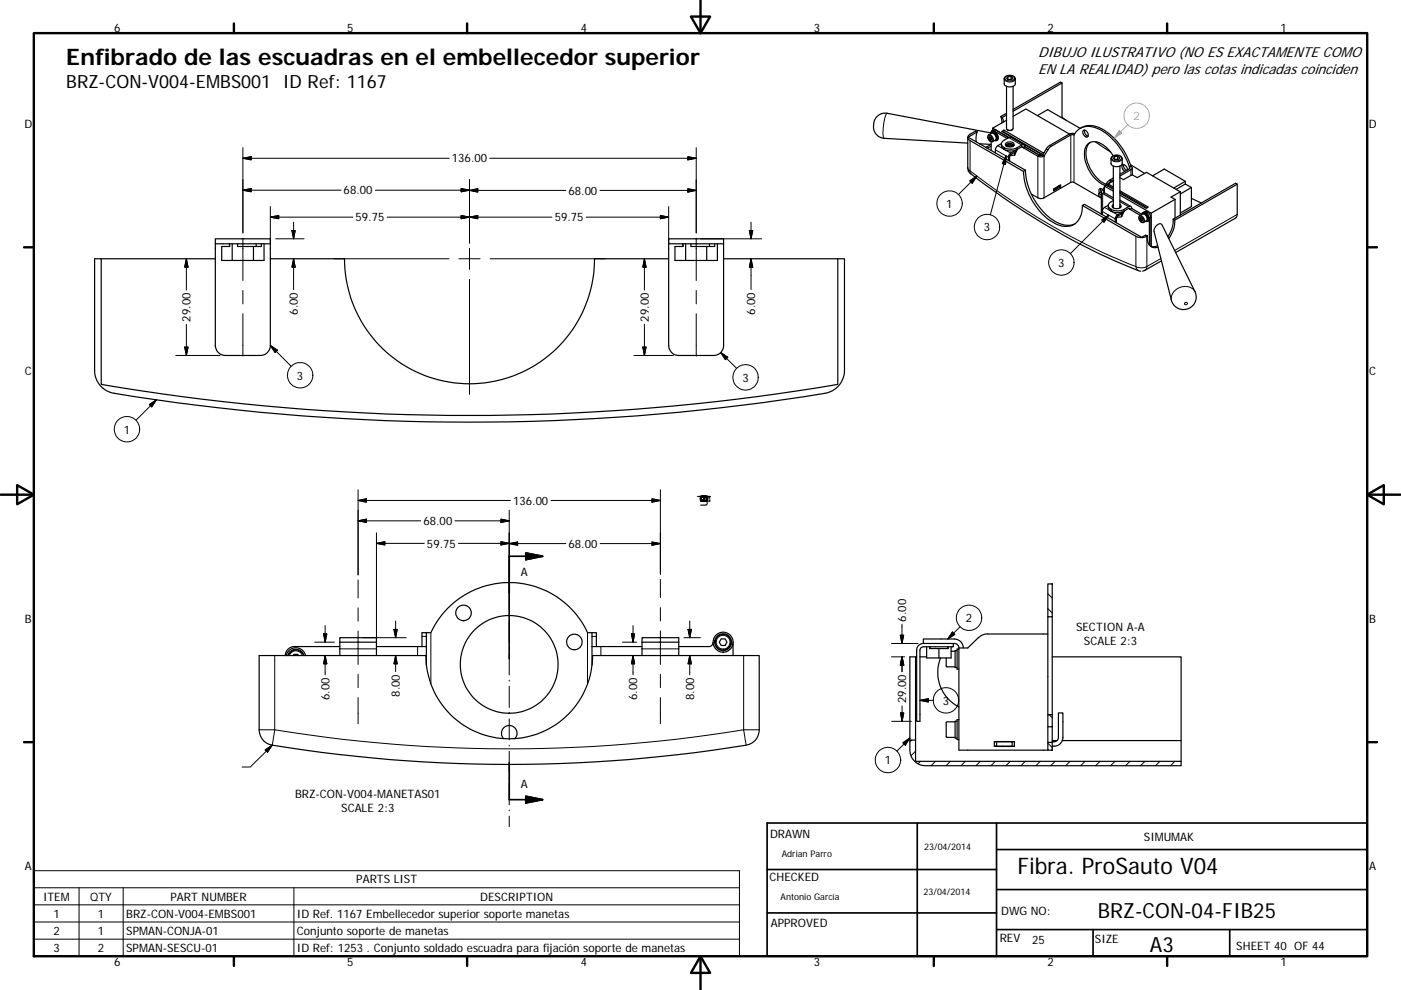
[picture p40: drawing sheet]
<svg xmlns="http://www.w3.org/2000/svg" width="297mm" height="210mm" viewBox="0 0 297 210" stroke-linecap="round" stroke-linejoin="round" font-family="sans-serif">
<defs><g id="words">
<g font-size="4.8">
<text x="14" y="13.7">Enfibrado de las escuadras en el embellecedor superior</text>
<text x="215.7" y="185.3">Fibra. ProSauto V04</text>
</g>
<g font-size="4.4">
<text x="232.8" y="194.6">BRZ-CON-04-FIB25</text>
<text x="243.8" y="201.8">A3</text>
</g>
<text font-size="3.9" x="14" y="18.6">BRZ-CON-V004-EMBS001 ID Ref: 1167</text>
<g font-size="3.1">
<text x="220.1" y="15.6">EN LA REALIDAD) pero las cotas indicadas coinciden</text>
<text x="220.1" y="12.2">DIBUJO ILUSTRATIVO (NO ES EXACTAMENTE COMO</text>
</g>
<g font-size="2.9">
<text x="148.5" y="104.9" transform="rotate(90 148.5 104.9)">E</text>
<text x="148.5" y="104.9" transform="rotate(90 148.5 104.9)">m</text>
<text x="148.5" y="104.9" transform="rotate(90 148.5 104.9)">b</text>
<text x="148.5" y="104.9" transform="rotate(90 148.5 104.9)">e</text>
<text x="148.5" y="104.9" transform="rotate(90 148.5 104.9)">l</text>
<text x="148.5" y="104.9" transform="rotate(90 148.5 104.9)">c</text>
<text x="148.5" y="104.9" transform="rotate(90 148.5 104.9)">d</text>
<text x="148.5" y="104.9" transform="rotate(90 148.5 104.9)">o</text>
<text x="148.5" y="104.9" transform="rotate(90 148.5 104.9)">r</text>
<text x="148.5" y="104.9" transform="rotate(90 148.5 104.9)">s</text>
<text x="148.5" y="104.9" transform="rotate(90 148.5 104.9)">u</text>
<text x="148.5" y="104.9" transform="rotate(90 148.5 104.9)">p</text>
<text x="148.5" y="104.9" transform="rotate(90 148.5 104.9)">i</text>
</g>
<g font-size="2.5">
<text x="24.2" y="6.8">6</text>
<text x="73.6" y="6.8">5</text>
<text x="123.1" y="6.8">4</text>
<text x="172.6" y="6.8">3</text>
<text x="222.1" y="6.8">2</text>
<text x="271.5" y="6.8">1</text>
<text x="5.2" y="27.1">D</text>
<text x="290.2" y="27.1">D</text>
<text x="95.8" y="34.5">136.00</text>
<text x="72.9" y="41.2">68.00</text>
<text x="120.5" y="41.3">68.00</text>
<text x="75.4" y="47">59.75</text>
<text x="117.6" y="47">59.75</text>
<text x="200.6" y="44.1">1</text>
<text x="208.6" y="49.1">3</text>
<text x="224.3" y="56.6">3</text>
<text x="40.4" y="68.2" transform="rotate(-90 40.4 68.2)">29.00</text>
<text x="63.2" y="66.8" transform="rotate(-90 63.2 66.8)">6.00</text>
<text x="137.6" y="68.2" transform="rotate(-90 137.6 68.2)">29.00</text>
<text x="160.1" y="66.8" transform="rotate(-90 160.1 66.8)">6.00</text>
<text x="5.3" y="79.6">C</text>
<text x="63" y="80.5">3</text>
<text x="157.4" y="81">3</text>
<text x="290.3" y="79.6">C</text>
<text x="26.2" y="91.9">1</text>
<text x="108.8" y="107">136.00</text>
<text x="89.8" y="111.3">68.00</text>
<text x="90.5" y="116.1">59.75</text>
<text x="120.6" y="116.2">68.00</text>
<text x="110.4" y="122.2">A</text>
<text x="192.1" y="131.8" transform="rotate(-90 192.1 131.8)">6.00</text>
<text x="204.8" y="131.9">2</text>
<text x="5.3" y="132.1">B</text>
<text x="228.2" y="133.8">SECTION A-A</text>
<text x="229.8" y="136.8">SCALE 2:3</text>
<text x="290.3" y="132.1">B</text>
<text x="69.9" y="148.5" transform="rotate(-90 69.9 148.5)">6.00</text>
<text x="84.8" y="147.8" transform="rotate(-90 84.8 147.8)">8.00</text>
<text x="135.1" y="148.5" transform="rotate(-90 135.1 148.5)">6.00</text>
<text x="147.1" y="148.5" transform="rotate(-90 147.1 148.5)">8.00</text>
<text x="192.1" y="149.2" transform="rotate(-90 192.1 149.2)">29.00</text>
<text x="199.9" y="149.5">3</text>
<text x="110.4" y="167.1">A</text>
<text x="187.6" y="162.1">1</text>
<text x="62.6" y="169.3">BRZ-CON-V004-MANETAS01</text>
<text x="72.3" y="172.3">SCALE 2:3</text>
<text x="163.3" y="177.7">DRAWN</text>
<text x="242.5" y="178.3">SIMUMAK</text>
<text x="5.3" y="184.5">A</text>
<text x="290.3" y="184.5">A</text>
<text x="9.2" y="191">ITEM</text>
<text x="19.1" y="191">QTY</text>
<text x="36.1" y="191">PART NUMBER</text>
<text x="75.5" y="187.4">PARTS LIST</text>
<text x="101.8" y="191">DESCRIPTION</text>
<text x="163.2" y="187">CHECKED</text>
<text x="11.3" y="194.6">1</text>
<text x="20.8" y="194.6">1</text>
<text x="26.8" y="194.6">BRZ-CON-V004-EMBS001</text>
<text x="62.9" y="194.7">ID Ref. 1167 Embellecedor superior soporte manetas</text>
<text x="163.4" y="196.6">APPROVED</text>
<text x="212.3" y="194">DWG NO:</text>
<text x="11.3" y="198.3">2</text>
<text x="11.3" y="201.9">3</text>
<text x="20.8" y="198.2">1</text>
<text x="20.8" y="201.9">2</text>
<text x="26.8" y="198.3">SPMAN-CONJA-01</text>
<text x="26.8" y="201.9">SPMAN-SESCU-01</text>
<text x="62.9" y="198.3">Conjunto soporte de manetas</text>
<text x="62.9" y="202">ID Ref: 1253 . Conjunto soldado escuadra para fijación soporte de manetas</text>
<text x="212" y="199.7">REV</text>
<text x="218.8" y="200.2">25</text>
<text x="232.2" y="200">SIZE</text>
<text x="262.1" y="201.4">SHEET 40 OF 44</text>
<text x="24.2" y="204.9">6</text>
<text x="73.6" y="204.9">5</text>
<text x="123.1" y="204.9">4</text>
<text x="172.6" y="204.9">3</text>
<text x="222.1" y="204.9">2</text>
<text x="271.5" y="204.9">1</text>
</g>
<text font-size="2.5" fill="#f0f" x="240.3" y="25.5">2</text>
<g font-size="1.9">
<text x="165.7" y="181.7">Adrian Parro</text>
<text x="195.9" y="180.4">23/04/2014</text>
<text x="165.5" y="191">Antonio García</text>
<text x="195.8" y="189.9">23/04/2014</text>
</g>
</g></defs>
<g fill="none" stroke="#000" stroke-width=".25">
<path d="M213.1 16.3a1.36 1.36 0 0 1 2.2 .4v1.1a1.35 1.35 0 0 1-2.4 0v-1.2zM213.4 18.3v9a.8 .8 0 0 0 1.4 0v-9M213.7 16.3l.7-.1 .4 .4-.3 .3h-.7l-.4-.3zM213.7 16.3v.5h.7M214.4 16.8l.1 .1M214.4 16.2v.6M225.2 17.6l-10.4 6M225.2 17.6l-.4-.2-10 5.8M225.2 17.6v7.3l.8 .6M205.2 29.2v6.4l.2 .7a62.7 62.7 0 0 0 8.2 6.2 133.2 133.2 0 0 0 28.2 15M205.4 36.3h-.1M207.2 28l-.4-.2-1.1 .7a.71 .71 0 0 0-.5 .6 .71 .71 0 0 0 .5 .7l11.3 6.6"/>
<path d="M207.2 28l-.3 1.1 .1 1M207.2 28l-1.9 1.1 12.1 7M207.7 30.5l2.4 .1M209.5 28.7l.7-.4a.93 .93 0 0 1 .8 1.4l-.6 .4a.97 .97 0 0 1-.9-1.4zM209.8 29l.5 .5-.2 .2-.3-.1-.1-.4zM209.9 29.1l-.2 .1M210 30.6l-1 .6M210.1 29.1l.1 .3M210.1 28.2l-22-4.2a2.73 2.73 0 0 0-2.8 1.8 2.73 2.73 0 0 0 .9 3.1l1.2 .4 17.8 1.1M210.1 31l-.8 .4M210.1 28.1l.2-.4h.3l2.9 1.7M210.1 30.1v1.8"/>
<path d="M210.2 29.4h.1M210.2 29.4l-.4 .2M210.2 28.2a.97 .97 0 0 1 1.2 1.2l-.3 .3M210.2 28a1.25 1.25 0 0 1 1.2 1.8h-.5a.69 .69 0 0 0 .4-.6 .69 .69 0 0 0-.3-.6 .56 .56 0 0 0-1-.2zM210.3 28a1.12 1.12 0 0 1 1.4 1.2l-.1 .3-.3 .3M210.3 27.7l.5-.2 .3 .1 2.8 1.6-1 .5a.84 .84 0 0 0-.6 .9 .84 .84 0 0 0 .7 .7l.2 .2a3.2 3.2 0 0 0 2.4-.2l1-.5a.41 .41 0 0 1 .5-.1 .41 .41 0 0 1 .2 .4M210.5 27.2v.5M212.2 24.7l.3 .2M212.2 24.7l.2 1.4M212.3 30.5l-.8 .4-.3 .4-.2 1.1M212.3 30.5a1.51 1.51 0 0 0 1.9 1.5l1.2-.2 1.4-.7 .2 .2M212.5 24.9l.3 1"/>
<path d="M212.8 27.6l-.4 .3 8.3 4.8v.3M212.8 27.6l8.4 4.8M212.8 27.6v.4M212.8 28v.1M212.8 28l8.3 4.8M213.2 30.8a1.25 1.25 0 0 1 1.8 0M213.2 30.4a1.01 1.01 0 0 1 1.8 .4 1.14 1.14 0 0 1-1.9-.2zM213.3 31a1.31 1.31 0 0 1 1.5 0M213.4 25.5l-2.9 1.7 3.4 2M213.4 24l-1.2 .7M213.4 24.4l-.9 .5M213.6 27.5l.3 .2 .7-.2"/>
<path d="M213.6 31.1l.4-.1 .6 .1M213.9 29.2l.5-.1 2.7 1.6M214.8 24.7l2.7-1.6 9.2 5.3M215.1 32.9l-1 .1M215.1 32.3v.6M215.4 31.8l-1.4 1-.2 .4v.8M215.5 32l-.4 .9M215.7 31.6l-.3 .6-1.2 .7-.1 1.3M217 31.3l3 1.8 .5 .2 .9-.2M217 36.4a13.4 13.4 0 0 0 7.3 11.3 3.5 3.5 0 0 0 5.1-3.1l.1-1M217.3 31.1l-.3 .2M217.3 31.1l3.1 1.8"/>
<path d="M217.3 31.1l3.1 1.8 .3-.2M217.4 36.1l-.4 .3M217.4 36.1a13.6 13.6 0 0 0 7.1 11.2 4.3 4.3 0 0 0 3.4 .2M220 24.5l2.1-1.2 6.9 3.9a4.7 4.7 0 0 1 5.4 .6 14.6 14.6 0 0 1 5.4 7.4M220.4 32.9h.6M220.4 32.9h.1M221 32.9h.1M221 32.9l.4 .2M221.2 32.4v.3M221.4 33.1l1.3-2 4.3-2.5h.6a3.7 3.7 0 0 1 5.1-1.3 14.3 14.3 0 0 1 6.9 8.4l-2.2 1.3M221.4 32.3l-.2 .1M224.5 39.5l.4 .1v-.4l-1.5 .9v.4l1.5-.9"/>
<path d="M224.5 39.4v.2l-1.1 .7M225.2 24.9h-.2M227.9 28.4h-1l-4.5 2.6-.4 .4-1 1.5M229.6 27.7a.85 .85 0 0 1 1 .3 .85 .85 0 0 1 0 1 .94 .94 0 0 1-1-1.3zM230 27.6a1.11 1.11 0 0 0 .7 1.3M230.4 28.7l.1 .1M231.2 30.2a3.6 3.6 0 0 0-.7 3.9 8 8 0 0 0 4 5M232.2 30.1l3.3 2.2M233.4 40l.1 .7-.5 .3M234.2 39.6l-.4 .7M234.2 39.5v1.4M234.2 39.5l.3-.2 1.5 .9"/>
<path d="M234.2 39.5l1.8 1.1M234.9 39l-.1 .4 .1-.1 1.1 .6M234.9 39v.3M234.9 39l1.1 .6M235.7 33.3a1.36 1.36 0 0 1 2.2 .3v1.1a1.37 1.37 0 0 1-2.3 0v-1.2zM236 33a5.2 5.2 0 0 0-4.3-2.9 2.29 2.29 0 0 0-1.8 2.8 7.7 7.7 0 0 0 4.5 6.4M236 38.1l-.6 .4-.4 .5M236 37.8l-1.2 .8-.5 .8M236 38.4l-1.1 .6M236 35.2v8.9M236.3 33.2v.6M236.3 33.2l.7-.1 .4 .3-.2 .4-.7 .1-.4-.3z"/>
<path d="M237 33.7l.1 .1M237 33.7l-.6 .1M237 33.1v.6M237.4 37.7l.8 .4 1.8-1 1.1 .6 2-1.1 7.2 4.1M237.4 35.2v8.9M238.2 34.9a1.15 1.15 0 0 0 .6 1.3M239.1 36a.92 .92 0 0 0-1.1-1 1.06 1.06 0 0 0 .5 1.3M239.7 34.9l3 1.9M239.8 35.2a.39 .39 0 0 1 .3 .4 .39 .39 0 0 1-.3 .4l-2.4 1.3M239.8 35.2l-.3 .2M240.1 35.6v1.5M244.4 37.3l2.4-1.4 4.5 2.6v.5l1.3 .8"/>
<path d="M251.3 38.5l-2.4 1.4M251.3 39l-1.9 1.2M252.6 39.8v4l-2.3 1.4M252.6 39.8l-2.3 1.3M262.3 39.1v6.4l-.2 .6-12.8 7.5M262.3 39.1l-13.3 7.6M262.3 39.1l-.3-.2-13.3 7.6M20.1 54.9h1.4v26.6a466.4 466.4 0 0 0 156.1 0v-26.6h1.4v23.6a4.9 4.9 0 0 1-4.1 4.9 464.3 464.3 0 0 1-151.5-.2 4.9 4.9 0 0 1-3.3-4.7zM21.5 54.9h24.2M45.7 50.7h11.6v1h-11.6zM45.7 51.7v21.6a2.13 2.13 0 0 0 2.1 2.1h7.4a2.1 2.1 0 0 0 2.1-2.1v-21.6M48.7 51.7v.6h-1.7v2.9h6.7"/>
<path d="M49.2 51.7v3.5M50.4 51.7v.6h5v-.6M53.7 52.3v2.9M54.3 51.7v.6M56 51.7v3.5h-2.3M57.3 54.9h15.7a26.5 26.5 0 0 0 26.5 26.5 26.5 26.5 0 0 0 26.5-26.5h15.8M141.8 51.7v21.6a2.13 2.13 0 0 0 2.1 2.1h7.4a2.06 2.06 0 0 0 2.1-2.1v-21.6M141.8 50.7h11.6v1h-11.6zM144.8 51.7v.6h-1.7v2.9h6.7M145.4 51.7v3.5M146.5 51.7v.6h5v-.6M149.8 52.3v2.9"/>
<path d="M150.4 51.7v.6M152.1 51.7v3.5h-2.3M153.4 54.9h24.2M218.7 41.2l1.3 .8a1.36 1.36 0 0 0 1.4 0l6-3.4 6.1 3.4M233 41l.5 .4M233 41v.5l.5 .3M233.5 40.7v4.7M233.8 40.3a.4 .4 0 0 0-.3 .4 .4 .4 0 0 0 .3 .3l2.2 1.3M233.8 40.3l.3 .2M233.8 40.3a.46 .46 0 0 0-.7-.3 .46 .46 0 0 0-.1 .7l.1 .2M234.1 40.5l-.1 .1 .1 .3 1.9 1.1M234.2 40.4l-.1 .1"/>
<path d="M235 43.6a1.48 1.48 0 0 0 1.8 1.5l1.3-.2 1.2-.7h.2l.1 .2M235 43.5l-.8 .5-.4 .4-.1 1.1M236 44h.1M236 42.5l-.5 .3a.84 .84 0 0 0-.5 .9 .84 .84 0 0 0 .6 .7l.2 .1a3.3 3.3 0 0 0 2.5-.1l1-.6a.43 .43 0 0 1 .4 0 .43 .43 0 0 1 .3 .4M236 43.7l-.1 .2M236 43.3a.51 .51 0 0 0-.1 .7 .51 .51 0 0 0 .7 .2 .69 .69 0 0 0 .7 0 .69 .69 0 0 0 .3-.7l-.2-.2M237.4 42.5l2.4 1.3M237.4 43.7l.2 .2M237.4 44h.1M237.4 40.5l6.1 3.4-.5 .3-5.6-3.2M237.4 40.7l5.8 3.4M237.4 41.4l6.7 3.8"/>
<path d="M237.8 46l-1.1 .1M237.8 45.4v.6M238.1 44.9l-1.4 .8-.3 .6v.8M238.2 45.1h.1M238.2 45.1l-.4 .9M238.4 44.7l-.4 .5-1.2 .8-.1 1.2M239.6 44.4l2.2 1.3M240 44.2l-.4 .2M240 44.2l2.1 1.2M241.9 46.1l.4 .6-.2 .2-.2-.2-.2-.4zM242 46.2l-.3 .1M242.1 46.3l.1 .2"/>
<path d="M242.2 46.5h.1M242.2 46.5l-.3 .2M242.2 45.3a.97 .97 0 0 1 1 .4 .97 .97 0 0 1 .1 1l-.2 .2M242.2 45.1a1.23 1.23 0 0 1 1.2 1.8h-.5a.75 .75 0 0 0 .5-.6 .75 .75 0 0 0-.5-.7l-.4-.3-.4 .2zM242.3 45.1a1.13 1.13 0 0 1 1.4 1.3l-.1 .3-.3 .2M242.6 45a1.17 1.17 0 0 1 1.4 1.2v6.1M243.3 50.1h-.1M243.3 50.1a1.89 1.89 0 0 0 1.7 2.4l.5-.1M243.3 50.1l-.4-.2-.8 .4-12.2-7-.4 .3 11.3 6.5a2.6 2.6 0 0 0 2.4 0M243.7 46.4v5.6M244.1 45.2v7.1M245.1 47.9a.78 .78 0 0 1 1.3-.2l7 14.2a2.67 2.67 0 0 1-1.5 3.6 2.67 2.67 0 0 1-3.5-1.8l-3.7-14.6v-.5z"/>
<path d="M245.4 52.1l-.8 .2-.7-.1M246.2 55.3l-4 2.2M248.7 46.5l.3 .2M248.7 46.5a5.6 5.6 0 0 1-1.1 3.7M249 46.7a5.7 5.7 0 0 1-1.2 3.9M249.1 42.3v4M249.1 42.3l-5 2.9M250.3 40.7l-2 1.1 .8 .5M250.3 40.7v4.9M252.6 42.1l2.1 1M54.9 139h35.4a17.7 17.7 0 0 0 17.7 17.7 17.7 17.7 0 0 0 17.6-17.7h35.4v15.8a3.2 3.2 0 0 1-2.8 3.3 307.9 307.9 0 0 1-101.2-.2 3.3 3.3 0 0 1-2.1-3.1zM60.7 139a2.13 2.13 0 0 1 2-1.6 2.13 2.13 0 0 1 2.1 1.6"/>
<path d="M61 139a1.79 1.79 0 0 1 1.7-1.3 1.79 1.79 0 0 1 1.8 1.3M61.1 139a1.66 1.66 0 0 1 1.6-1.1 1.66 1.66 0 0 1 1.6 1.1M62.2 139l.1-.2h.9l.1 .2M72 136.2v2.8M72 136.2h7.8M72 137.1h-9.6a1.94 1.94 0 0 0-1.9 1.9M72 136.2v-.9h7.8v.9M79.8 137.1h10.6M79.8 136.2v2.8M89.5 137.1v-2.9h.9v6.9M90.4 134.2h1a18.3 18.3 0 0 1 16.6-10.6 18.3 18.3 0 0 1 16.6 10.6h.9M125.5 137.1h10.6"/>
<path d="M125.5 134.2h.9v2.9M125.5 134.2v6.9M136.1 136.2v2.8M136.1 136.2h7.8M136.1 136.2v-.9h7.8v.9M143.9 136.2v2.8M151.2 136.2a.9 .9 0 0 1-.9 .9h-6.4M151.5 136h.2M151.6 135.9h.1M151.6 135.9l-.1 .1M151.6 135.9a1.8 1.8 0 0 1 2.8-1.1 1.8 1.8 0 0 1-.3 3 1.8 1.8 0 0 1-2.6-1.8M152.9 135.5h.8l.4 .7-.4 .7h-.8l-.4-.7z"/>
<path d="M155.4 136.2v2.8M194.1 139.3h.2M195 139.3h1.5M195.8 136.5v-1h6.5a1.94 1.94 0 0 1 2 1.9M196.5 137.2v2.4h5.2v-2.4M197.1 137.2v.4h3.9v-.4M197.2 137.2v.4M199.1 137.6v2M199.4 139.6a8.2 8.2 0 0 0 3.9 10.3M200.6 139.6v1.7l1.9 .1M201 137.2v.4M201.7 138.1h.8"/>
<path d="M202.1 136.5v.7h-6.3l-.5 .2-.2 .4-.1 15.2h-.7v-15.1a1.39 1.39 0 0 1 1.5-1.4h6.5a.94 .94 0 0 1 1 .9M202.9 138h-.4v3.6h.4M203.3 137.4v21.7h18.9M203.3 137.7h-.4v4.2h.4M222.2 123.8h.9v7h-.9zM222.2 130.8v20.8M222.2 134.5h-13.4l-1.4 .8-2.2 2.1h-1.9M223.1 139.3h27.3v22.2M223.1 130.8v20.8M106.8 156.7a1.65 1.65 0 0 1 0-2.3 1.65 1.65 0 0 1 2.3 0 1.65 1.65 0 0 1 .1 2.3M192.9 157h1.2v4.5h56.3v.9h-54.2a3.4 3.4 0 0 1-3.3-3.3zM192.9 157v-17.7h1.2v17.7"/>
<path d="M202.5 153.1h-1.7l-.2 .1v3.1l1.9 .1M202.9 153h-.4v3.5h.4M203.3 152.6h-.4v4.3h.4M210.8 157.3h4.3v1h-4.3zM210.8 158.3h4.3M210.8 157.3h.5M211.3 158.3v-1h3.3v1M212.6 158.3h.1M214.6 157.3h.5M222.2 154.2v3.3M222.2 151.6h.9v2.6h-.9zM222.2 157.5h.9v1.6h-.9z"/>
<path d="M223.1 154.2v3.3M223.1 157.3a1.02 1.02 0 0 0 1.3-.9v-5.2h1v5.2a1.92 1.92 0 0 1-2.3 1.9M223.1 157.1h1M225.2 157.1h25.2"/>
<circle cx="242.4" cy="46.3" r=".88"/>
<circle cx="98.3" cy="130" r="1.66"/>
<circle cx="121.8" cy="136.2" r="1.64"/>
<circle cx="153.3" cy="136.2" r="2.12"/>
<circle cx="153.3" cy="136.2" r="1.66"/>
<circle cx="108" cy="140.9" r="10.4"/>
</g>
<g fill="none" stroke="#000" stroke-width=".21">
<path d="M212.9 16.7a1.35 1.35 0 0 0 2.4 0M213.2 16.3a1.26 1.26 0 0 1 1.9 .3 1.21 1.21 0 0 1-2 0zM51.5 31.3v18.1M51.5 33.6l1.8-.4v.7zM51.5 33.6h43.7M97.8 40l1.7 .3-1.7 .4zM99.5 38.1v13.4M145.8 33.2l1.8 .4-1.8 .3zM147.6 31.3v18.1M147.6 33.6h-43.8M188.1 24a8 8 0 0 0-.7 5.3M205.6 38.4l1.5-1-1 1.5z"/>
<path d="M205.7 29.8v6.4l-.3-.2-.2-.4M205.8 36.9l-.1-.7a143.1 143.1 0 0 0 35.1 20.3l.2 .6 .4 .3M207.1 37.4l-3.9 3.9M209.5 28.8a.73 .73 0 0 1 .8 .4 .73 .73 0 0 1-.1 .8 .92 .92 0 0 1-.7-1.2zM209.6 28.6a.97 .97 0 0 1 .8 1.5M211 31.8l2.8 1.6 .3-.2M211.1 27.6l-.3 .2M211.5 30.9l2.8 1.6v.3M212.9 31.3v.4M213 31.3v.4M213.3 33.1l-.1 1.8-.7-.2zM213.3 33.1l-3.3 12.5"/>
<path d="M213.9 29.2l2.7 1.6M215.2 32v.3M215.6 31.3v.4M216.6 31.1l.4 .2M220.4 32.9l-.4 .2v8.9M221.4 33.1v8.9M221.8 31.6l.4 .2M222.5 30.9l.4 .1M227 28.6v10.1M227.7 28.6v10.1M234.6 38.9l.3 .2M235.3 38.2l.3 .2"/>
<path d="M235.6 33.6a1.37 1.37 0 0 0 2.3 0M235.8 33.2a1.27 1.27 0 0 1 2 .3 1.23 1.23 0 0 1-2.1 .1zM239.5 35.4v.4M239.8 36v1.2M39.5 54.9v6.6M39.5 54.9l.4 1.8h-.7zM51.5 50.5v9M51.5 40.3l1.8-.3v.7zM51.5 40.3h20.8M57.3 46.1l1.8-.4v.7zM57.3 46.1h17.5M57.3 43.8v7.8"/>
<path d="M58.5 50.7h6M61.9 48.9h.7l-.4 1.8zM62.2 47.1v3.6M62.2 54.9l.4 1.8h-.7zM62.2 54.9v6.5M70.8 54.9h24.4M82.1 46.1h34.9M97.3 54.9h4.5M97.8 45.7l1.7 .4-1.7 .3zM99.5 52.7v4.4M99.5 59.3v24.4M99.5 40.4l1.8-.4v.7z"/>
<path d="M99.5 46.1l1.8-.4v.7zM99.5 40.4h20.4M99.5 40.3h-19.9M103.9 54.9h24.4M124.3 46.1h17.5M136.6 54.9v6.6M136.6 54.9l.4 1.8h-.7zM140 45.7l1.8 .4-1.8 .3zM141.8 43.8v7.8M145.8 40l1.8 .4-1.8 .3zM147.6 50.5v9M147.6 40.4h-20.4"/>
<path d="M148.5 50.7h13M158.9 48.9h.7l-.4 1.8zM159.2 54.9l.4 1.8h-.7zM159.2 47.1v3.6M159.2 54.9v6.5M233.6 46.6l1.5-1-1 1.5zM233.7 44.9l2.7 1.5 .3-.1M234.1 40.5v.4l-.3 .1v3.5M234.2 44l2.8 1.6v.2M235.1 45.6l-8.2 8.2M235.5 44.4v.3M235.6 44.4v.4"/>
<path d="M237.4 42.8l1.9 1M237.9 45v.3M238.3 44.4v.4M239.3 44.2l.3 .2M240.8 50.1v6.4a2.6 2.6 0 0 0 2.4 0M241.7 45.8a.78 .78 0 0 1 .7 .5 .78 .78 0 0 1-.2 .9 .88 .88 0 0 1-.5-1.4zM241.7 45.7a.95 .95 0 0 1 .8 1.5M243.2 50.1v6.4M243.2 56.5l-.2 .6-.2 .2M243.2 44.9l-.3 .2M243.4 45l-.3 .2M244 46.2l-.3 .2"/>
<path d="M246.1 54.8l-2.9 1.7M262.3 45.5l-13.3 7.6M37.3 75.4h9.3M39.2 73.6h.7l-.4 1.8zM39.5 68.8v6.6M51.5 61.6v2.9M51.5 66.5v9M57.3 73.3l4.4 4.4M57.3 73.3l1.5 1-.5 .5zM134.4 75.4h8.4M136.3 73.6h.7l-.4 1.8zM136.6 68.8v6.6"/>
<path d="M147.6 61.6v2.9M147.6 66.5v9M152.8 74.8l3.4 3.3M152.8 74.8l1.5 1-.5 .5zM253.4 61.9a2.84 2.84 0 0 0-2.9-1.1 2.84 2.84 0 0 0-2.1 2.1v.8M31.7 85.8l1.5-1-1 1.5zM33.2 84.8l-4.4 4.3M75.9 106.2l1.8-.4v.7zM75.9 110.5l1.8-.4v.7zM75.9 106.2h32.3M75.9 110.5h13.3M75.9 103.9v18"/>
<path d="M79.8 113v23.5M79.8 115.3l1.8-.4v.7zM90 115.3h-10.2M97.2 115.3h10.8M106.2 110.1l1.8 .4-1.8 .3zM106.2 114.9l1.8 .4-1.8 .3zM108 110.5h-11.5M108 115.3l1.7-.3v.7zM108 115.3h12M108 108.2v35M138.2 105.8l1.8 .4-1.8 .3zM138.2 115l1.8 .3-1.8 .4z"/>
<path d="M140 106.2h-23.2M140 115.3h-12.8M140 103.9v17.9M58.2 139v15.8h-3.3M61.4 139a1.45 1.45 0 0 1 1.3-1 1.45 1.45 0 0 1 1.4 1M66.7 136.2h4.2M68.6 134.5h.7l-.4 1.7zM68.9 139v4.1M68.9 139l.4 1.8h-.7zM68.9 132.7v3.5M72 137.6h7.8M75.9 123v3.8"/>
<path d="M75.9 128.9v2.9M75.9 133.9v7M76.9 135.3h9.2M83.5 133.5h.7l-.3 1.8zM83.9 131.7v3.6M83.9 139l.3 1.8h-.7zM83.9 139v3.5M88.5 137.1v1.9M89.5 135h.9M91.4 134.2v10.9M124.6 134.2v10.9M125.5 135h.9"/>
<path d="M127.4 137.1v1.9M132 136.2h3M133.9 134.5h.7l-.4 1.7zM134.2 139v4.1M134.2 139l.4 1.8h-.7zM134.2 132.7v3.5M136.1 137.6h7.8M140 122.9v3.8M140 128.9v2.8M140 133.8v7.1M145 135.3h3.5M145.9 133.5h.7l-.4 1.8z"/>
<path d="M146.2 139v4.1M146.2 139l.4 1.8h-.7zM146.2 131.7v3.6M157.7 139v15.8h3.3M189 136.5h5.6M189 139.3h2.8M190.9 134.7h.7l-.4 1.8zM191.2 139.3l.4 1.8h-.7zM191.2 132.4v4.1M191.2 139.3l.1 3.2M191.3 139.3l.3 1.8h-.7zM201.9 134l.5 .6-1.4 .9z"/>
<path d="M203.6 132.9l-2.6 2.6M222.2 129.1l.9 .9M222.2 125.9l.9 1M56.2 159.1l1.5-1-1 1.4zM75.9 143v2.9M75.9 148v5.5M108 144.3v.2M108 145.6v4.5M108 151.2v.1M108 152.5v4.4M108 158.1v.1M108 159.3v4.5"/>
<path d="M140 143v2.9M140 148v5.5M158.2 158.1l-.5-3.3a307.6 307.6 0 0 1-99.5 0l-.5 3.3-4.6 4.6h-1.8M189 153h4.2M190.9 151.2h.7l-.3 1.8zM191.3 149.7v3.3M191.4 157.5l1.5-1-1 1.6zM192.9 156.5l-2.7 2.8M193.3 157l-.4 .4M194.1 159.3l-.9 1M195 148.5l1.8-.3v.7zM195 148.5h2.9"/>
<path d="M222.2 157.6l.9 1M222.4 151.6l.7 .6M108 164.9v.2M108 166.2v4.5M108 171.8v.2M108 173.1v2.2M195.2 161.5l-.6 .5M198.3 161.5l-.9 .9M201.5 161.5l-.9 .9M204.7 161.5l-1 .9M207.9 161.5l-1 .9M211 161.5l-.9 .9"/>
<path d="M214.2 161.5l-.9 .9M217.4 161.5l-1 .9M220.6 161.5l-1 .9M223.7 161.5l-.9 .9M226.9 161.5l-1 .9M230.1 161.5l-1 .9M233.2 161.5l-.9 .9M236.4 161.5l-.9 .9M239.6 161.5l-1 .9M242.8 161.5l-1 .9M245.9 161.5l-.9 .9M249.1 161.5l-.9 .9"/>
<path d="M7.2 184.7h149.6v18.1h-149.6zM7.2 188.3h149.6M7.2 191.9h149.6M7.2 195.6h149.6M7.2 199.2h149.6M16.8 188.3v14.5M26.1 188.3v14.5M62.3 188.3v14.5"/>
<circle cx="201.3" cy="43.2" r="2.7"/>
<circle cx="209.3" cy="48.1" r="2.68"/>
<circle cx="225" cy="55.7" r="2.69"/>
<circle cx="63.6" cy="79.6" r="2.7"/>
<circle cx="251.4" cy="64.4" r=".28"/>
<circle cx="26.9" cy="91" r="2.69"/>
<circle cx="158.1" cy="80" r="2.69"/>
<circle cx="153.3" cy="136.2" r="1.47"/>
<circle cx="205.5" cy="131" r="2.69"/>
<circle cx="200.6" cy="148.6" r="2.7"/>
<circle cx="188.3" cy="161.2" r="2.69"/>
</g>
<g fill="none" stroke="#000" stroke-width=".51">
<path d="M148.5 0v7M7.2 7h282.7v195.8h-282.7zM49.6 5v2M99 5v2M146.5 3.5h4.1l-2.1 3.5zM198 5v2M247.5 5v2M5.1 52.5h2.1M289.9 52.5h2M.1 104.9h7.1M3.6 102.9l3.6 2-3.6 2.1zM289.9 104.9l3.5-2v4.1z"/>
<path d="M289.9 104.9h7M5.1 157.4h2.1M289.9 157.4h2M49.6 202.8v2.1M99 202.8v2.1M148.5 202.8l2.1 3.6h-4.1zM148.5 202.8v7.1M198 202.8v2.1M247.5 202.8v2.1"/>
</g>
<g fill="none" stroke="#000" stroke-width=".36">
<path d="M111.5 117.3l3.5 .7-3.5 .7zM115 118h-7v7.8M108 161.8v7.8h7M111.5 168.9l3.5 .7-3.5 .7zM162.6 174.6h127.3v28.2h-127.3zM194.5 174.6v28.2M211.3 174.6v28.2M162.6 193.6h48.7M162.6 184.4h48.7M211.3 197.2h78.6M211.3 188.7h78.6M211.3 180.2h78.6"/>
<path d="M231.8 197.2v5.6M260.7 197.2v5.6"/>
</g>
<path d="M111.5 117.3l3.5 .7-3.5 .7zM111.5 168.9l3.5 .7-3.5 .7z" fill="#000" stroke="#000" stroke-width=".36"/>
<g fill="#000" stroke="#000" stroke-width=".21">
<path d="M51.5 40.3l1.8-.3v.7zM51.5 33.6l1.8-.4v.7zM145.8 33.2l1.8 .4-1.8 .3zM205.6 38.4l1.5-1-1 1.5zM213.3 33.1l-.1 1.8-.7-.2zM39.5 54.9l.4 1.8h-.7zM57.3 46.1l1.8-.4v.7zM61.9 48.9h.7l-.4 1.8zM62.2 54.9l.4 1.8h-.7zM97.8 40l1.7 .3-1.7 .4zM97.8 45.7l1.7 .4-1.7 .3zM99.5 40.4l1.8-.4v.7z"/>
<path d="M99.5 46.1l1.8-.4v.7zM136.6 54.9l.4 1.8h-.7zM140 45.7l1.8 .4-1.8 .3zM145.8 40l1.8 .4-1.8 .3zM158.9 48.9h.7l-.4 1.8zM159.2 54.9l.4 1.8h-.7zM233.6 46.6l1.5-1-1 1.5zM39.2 73.6h.7l-.4 1.8zM57.3 73.3l1.5 1-.5 .5zM136.3 73.6h.7l-.4 1.8zM152.8 74.8l1.5 1-.5 .5zM31.7 85.8l1.5-1-1 1.5z"/>
<path d="M75.9 106.2l1.8-.4v.7zM75.9 110.5l1.8-.4v.7zM79.8 115.3l1.8-.4v.7zM106.2 110.1l1.8 .4-1.8 .3zM106.2 114.9l1.8 .4-1.8 .3zM108 115.3l1.7-.3v.7zM138.2 105.8l1.8 .4-1.8 .3zM138.2 115l1.8 .3-1.8 .4zM68.6 134.5h.7l-.4 1.7zM83.5 133.5h.7l-.3 1.8zM133.9 134.5h.7l-.4 1.7zM145.9 133.5h.7l-.4 1.8z"/>
<path d="M190.9 134.7h.7l-.4 1.8zM201.9 134l.5 .6-1.4 .9zM56.2 159.1l1.5-1-1 1.4zM68.9 139l.4 1.8h-.7zM83.9 139l.3 1.8h-.7zM134.2 139l.4 1.8h-.7zM146.2 139l.4 1.8h-.7zM190.9 151.2h.7l-.3 1.8zM191.2 139.3l.4 1.8h-.7zM191.3 139.3l.3 1.8h-.7zM191.4 157.5l1.5-1-1 1.6zM195 148.5l1.8-.3v.7z"/>
</g>
<g fill="none" stroke="#f0f" stroke-width=".21">
<path d="M237.3 27.7l.5 .5-1.5 1zM239.1 26.4l-2.8 2.8"/>
<circle cx="241" cy="24.6" r="2.69"/>
</g>
<path d="M237.3 27.7l.5 .5-1.5 1z" fill="#f0f" stroke="#f0f" stroke-width=".21"/>
<use href="#words"/>
</svg>
